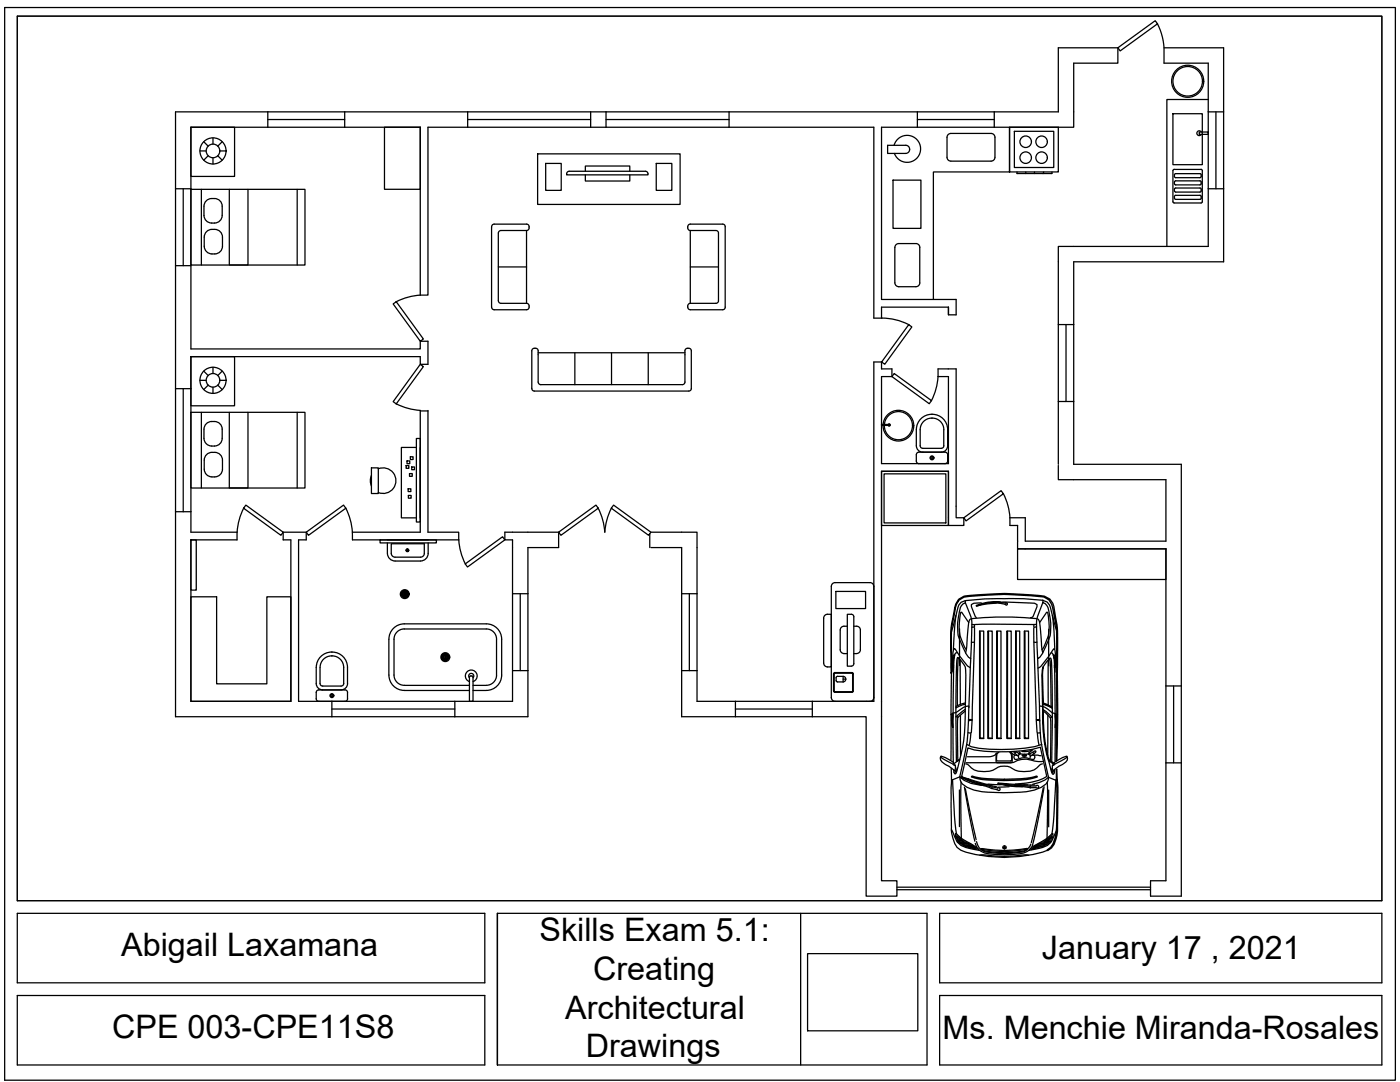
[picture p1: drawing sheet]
<svg xmlns="http://www.w3.org/2000/svg" width="279mm" height="216mm" viewBox="0 0 279 216" stroke-linecap="round" stroke-linejoin="round" font-family="sans-serif">
<defs><g id="words">
<g font-size="6.5">
<text x="24.2" y="190.7">Abigail Laxamana</text>
<text x="107.7" y="187.8">Skills Exam 5.1:</text>
<text x="207.9" y="191.4">January 17 , 2021</text>
<text x="118.4" y="195.6">Creating</text>
<text x="112.8" y="203.3">Architectural</text>
<text x="22.4" y="207">CPE 003-CPE11S8</text>
<text x="188.1" y="207.3">Ms. Menchie Miranda-Rosales</text>
<text x="116.9" y="211">Drawings</text>
</g>
</g></defs>
<!-- layer: 0 -->
<g fill="none" stroke="#000" stroke-width=".25">
<path d="M.9 1.5h277.6v214h-277.6zM3.5 3.2h272.3v176.5h-272.3zM231 4.8l-7.4 5.4-.5-.7 7.4-5.4a10.7 10.7 0 0 1 1.8 5.4v3.1h8.8v36.6h-29.9v43.4M232.3 9.5h11.9v42.7h-29.9v40.4h21.5v86.2h-6.2v-3.1h3.1v-66.2M241.1 19.9h-8.2v29.3M35 37.7h3.1M36.6 37.7v15.3M38.1 25.4v44.2h45.8v-1.5h1.5v4.6h-1.5v-1.5h-45.8M38.1 37.8h22.8v15.1h-22.8zM38.1 25.4h8.7v9.8h-8.7zM38.1 25.4h45.8M39.9 30.1h1.2"/>
<path d="M40.2 37.8v15.1M40.7 28.3l.8 .9M41.3 39.9a1.86 1.86 0 0 1 3 1.2v1.9a1.84 1.84 0 0 1-1.8 1.5 1.84 1.84 0 0 1-1.8-1.5l.1-2.3zM41.5 31.1l-.8 .9M42.5 27.5v1.3M42.5 31.5v1.2M43.5 31.1l.8 .9M43.9 30.1h1.2M44.3 28.3l-.8 .9M45.8 37.8v15.1h3.7v-15.1M53.4 22.3v3.1M53.4 23.9h15.4"/>
<path d="M59.3 37.8v15.1M68.8 22.3v3.1M76.7 25.4h7.2v12.4h-7.2zM83.9 25.4v33.5M93.3 22.3v3.1M93.3 23.9h24.6M107.3 30.7h28.4v10.1h-28.4zM108.9 32.6h3.1v5.4h-3.1zM113.3 34.2h15.5a.56 .56 0 0 1 .5 .7h-16.2l.1-.5zM116.8 34.9v1.2h8.9v-1.2M116.8 34.2v-1.1h8.9v1.1M117.9 22.3v3.1"/>
<path d="M120.9 22.3v3.1M120.9 23.9h24.6M131 32.6h3.1v5.4h-3.1zM145.5 22.3v3.1M178.2 35.9h5.6v9.7h-5.6zM178.4 29a2.69 2.69 0 0 1 4.1-1.5 2.69 2.69 0 0 1 .2 4.3 2.69 2.69 0 0 1-4.2-1.2M181.5 29.8h.1M181.5 29.8a.75 .75 0 0 0-.7-.8h-3.7v1.6h3.7M181.5 29.8a.77 .77 0 0 1-.7 .8M183.1 22.3v3.1M183.1 23.9h15.3M189.2 26.9l.6-.3h8a.77 .77 0 0 1 .8 .8v4a.77 .77 0 0 1-.8 .8h-8a.77 .77 0 0 1-.8-.8v-4z"/>
<path d="M198.4 22.3v3.1M201.5 25.4v8.9h-15.2v25.5M201.5 25.4h9.7v8.9h-9.7zM202.4 26.2h7.9v7.2h-7.9zM203 34.3v.3h3.4M204.7 34.3v.3M206.4 34.3v.3h3.5v-.3M208.3 34.3l-.1 .3M234.1 22.7h5.8v10.2h-5.8zM234.3 33.8h5.4M234.3 33.8l-.2 .3v6.1l.2 .3h5.4l.2-.1 .1-6.3-.3-.3M234.4 34.9l.2-.3h4.9l.2 .3"/>
<path d="M234.4 35.2l.2 .3h4.9l.2-.3M234.4 34.9v.3M234.4 36.2l.2-.1h4.9l.2 .1v.4l-.2 .3h-4.9l-.2-.1zM234.4 37.6l.2-.1h4.9l.2 .1v.5l-.2 .2h-4.9l-.2-.1zM234.4 39.1l.2-.1h4.9l.2 .1v.4l-.2 .3h-4.9l-.2-.1zM239.3 26.3h1.8v.5h-1.8zM239.7 34.9v.3M239.8 26.3a.48 .48 0 0 0-.8-.1 .48 .48 0 0 0 0 .7 .48 .48 0 0 0 .8-.1M241.1 22.3h3.1M241.1 37.7h3.1M242.7 22.3v15.4M35 53h3.1"/>
<path d="M42.3 50.7h.6M42.3 50.7a1.54 1.54 0 0 1-1.5-1.6v-1.8a1.87 1.87 0 0 1 1.3-1.6 1.87 1.87 0 0 1 2 .7 4.4 4.4 0 0 1 0 3.6l-.7 .6-.5 .1M83.9 58.9h1.5v-33.5h89v38.1a12.9 12.9 0 0 1 7 1.3M83.9 58.9l-2.8 .5-2 .8M98.1 45.2v16.1M98.1 45.2l.1-.2 .4-.3h6.5l.2 .1 .3 .4M99.5 46.5v13.5M99.5 53.3h5.6M105.1 46h-5.1l-.5 .2v.3M105.1 46v14.5M105.6 45.2v.3M105.6 45.5l-.3 .4-.2 .1"/>
<path d="M137.8 46h5.1l.4 .2 .1 13.8-.3 .5h-.2h-5.1M137.8 53.3h5.6M137.8 46v14.5M137.8 46a.65 .65 0 0 1-.6-.6 .65 .65 0 0 1 .6-.7h6.4l.3 .1 .2 .4v16.4l-.5 .2h-6.4a.59 .59 0 0 1-.6-.8M178.6 49.4v7M178.6 49.4a.77 .77 0 0 1 .8-.8h3.4a.77 .77 0 0 1 .8 .8M183.6 49.4v7a.77 .77 0 0 1-.8 .8h-3.4a.79 .79 0 0 1-.8-.8M35 77.6h3.1M36.6 77.6v24.5M38.1 71.2h8.7v9.8h-8.7zM38.1 71.2v35h9.2M39.9 75.9h1.2"/>
<path d="M40.7 74.1l.8 .8M41.5 76.9l-.8 .8M42.5 73.3v1.2M42.5 77.3v1.2M43.5 76.9l.8 .8M43.9 75.9h1.2M44.3 74.1l-.8 .8M78.5 60.7l.6-.5 5.4 7.4-.6 .5zM83.9 72.7l.6 .5-5.4 7.4-.6-.5zM98.1 61.3l.1 .3 .4 .2h6.5l.2-.1 .3-.4M99.5 60l.2 .5h.3h5.1M105.1 60.5l.4 .3 .1 .2"/>
<path d="M105.6 61v.3M106.9 69.5l.4 .2 .1 .3v6.2l.1 .3 .4 .3h28.3l.2-.1 .3-.5v-6.2a.65 .65 0 0 1 .6-.5 .65 .65 0 0 1 .7 .5v7.5l-.1 .3-.4 .2h-30.9l-.4-.2-.1-.3v-7.5a.57 .57 0 0 1 .8-.5M107.4 70.4h14.6v6.4M114.7 70.4v6.4M122 70.4h14.7M129.4 70.4v6.4M137.8 60.5l-.5 .3v.2M178.5 74.5l7.4 5.4-.4 .7-7.5-5.5zM181.4 64.8l.6 .4-5.4 7.5-.7-.5zM187.2 75.1l-.3 2.2-1 2.6M187.2 75.1v-1.5h3.6v29.7h1.6v1.5h-3.1v-10.8h-13.4v81.7h3.1v3.1h-6.1v-35.8h-10.8M187.2 75.1h2.1v17.4h-13.4v-17.4h2.1v-1.5h-2.1v-1.4h-1.5v67.7h-35.3v-33.7h-9.2"/>
<path d="M189.3 61.3v1.5h1.5v-3h-14.9v-34.4h38.4v-12.8h8.8v-3.1h-11.9v12.8h-176.2v120.7h70.4v-33.7h6.1v-3.1h-10.7v1.5h1.5v32.2h-42.7v-32.2h1.5v-1.5h-4.6v1.5h1.5v32.2h-19.9v-32.2M189.3 61.3h-13.4v2.2M189.3 61.3v1.5M211.2 64.8h3.1M212.7 64.8v15.3M38.1 82.3h22.8v15.1h-22.8zM40.2 82.3v15.1M41.3 84.4a1.86 1.86 0 0 1 3 1.2v1.9a1.84 1.84 0 0 1-1.8 1.5 1.84 1.84 0 0 1-1.8-1.5l.1-2.3zM41.4 90.6a1.86 1.86 0 0 1 3 1.2v1.8a1.84 1.84 0 0 1-1.8 1.6 1.84 1.84 0 0 1-1.8-1.6v-2.3zM45.8 82.3v15.1h3.7v-15.1M59.3 82.3v15.1M74.1 93.4h1.4v5.1h-1.4z"/>
<path d="M74.1 94.9l-.2 .8 .2 1.3M75.5 93.5a2.56 2.56 0 0 1 3.5 2.4 2.56 2.56 0 0 1-3.5 2.4M79.1 80.6l2 .8 2.8 .5M81 92.9h.6v.6h-.6zM81.2 92h.6v.5h-.6zM81.4 97.5h.6v.6h-.6zM81.5 98.9h.6v.5h-.6zM81.7 94.5h.6v.5h-.6zM81.9 91.1h.5v.6h-.5zM82.2 93.2h.5v.5h-.5zM83.1 87.5h.8v16.7h-.8zM83.1 89.3h-3v14h3"/>
<path d="M83.9 89.3v14M83.9 81.9v24.3h-13.6v1.5h21.2M83.9 82h1.5M85.4 81.9v24.3h6.1v1.5M175.9 84.7l1.6 .1-1.6 .1zM175.9 94h13.4v10.8h-13.4zM176.4 94.6h12.4v9.7h-12.4zM177.3 84.7l.2-.1 .2 .2-.2 .2-.2-.1M177.4 84.7l.2 .1-.3 .1M183.4 90.2l5.5 .1 .2 .4v1.3v.3l-.5 .2M183.4 90.2l-.5 .3v.2v1.6l.5 .2M184.1 84.3a2.36 2.36 0 0 1 2.7-.8 2.36 2.36 0 0 1 1.6 2.2v3.2l-.3 .5h-4.2l-.3-.5v-3.2l.1-.5z"/>
<path d="M184.2 90.2a1.28 1.28 0 0 1-1.3-1.3v-3.2a3.1 3.1 0 0 1 3.1-3 3.1 3.1 0 0 1 3.1 3v3.3a1.28 1.28 0 0 1-1.3 1.2M186 91.1v.5M200.2 98.5l1 2.7 .4 2.1M211.2 92.9v2.8h21.5v12.3h-28.1v-4.7h-3.1M211.2 80.1h3.1M35 102.1h3.1M38.1 119.1h5.1v17.4h10.1v-17.4h4.7v20.8h-19.9zM38.1 107.7h1.1v10.1h-1.1zM47.3 106.2v1.5h-9.2M48.6 101.4l-.8 2-.5 2.8M49.1 100.8l7.4 5.4-.4 .6-7.5-5.4zM61.1 106.2l7.5-5.4 .4 .6-7.4 5.4z"/>
<path d="M69 101.4l.8 2 .5 2.8M75.9 107.7h11.2v.6h-11.2zM77.3 108.3v2.1a1.54 1.54 0 0 0 1.5 1.6l5.1-.1a1.53 1.53 0 0 0 1.5-1.5v-2.1M78.1 108.5h6.6v1.9a.77 .77 0 0 1-.8 .8h-5a.77 .77 0 0 1-.8-.8zM91.6 107.7l.5 2.8 .8 2M92.8 112.5l7.5-5.4 .5 .6-7.5 5.4zM102.3 118.5h3.1M103.8 118.5v15.3M111.5 106.2l7.4-5.4 .5 .6-7.5 5.4zM119.4 101.4l.8 2 .5 2.8 .5-2.8 .8-2M122.4 100.8l7.5 5.4-.5 .6-7.4-5.4zM129.7 106.5v2.8"/>
<path d="M129.9 109.3h6.1v33.7h26.1M136 118.5h3.1M137.6 118.5v15.3M166.7 116.3l6.9-.1a.77 .77 0 0 1 .8 .8M166.7 116.2a.77 .77 0 0 0-.8 .8v22.2a.77 .77 0 0 0 .8 .7M166.8 118h5.9v3.4h-5.9zM191.3 119.6l1.1-.7a60.8 60.8 0 0 1 16 0 2.94 2.94 0 0 1 2 2.9 29.3 29.3 0 0 1 .7 8.7v13.3l-.2 8-.1 .1 .1-21.4a26.8 26.8 0 0 0-1-9.9l-.6-.9-1-.6a62.8 62.8 0 0 0-15.9 0 3 3 0 0 0-1.8 2.9 23.8 23.8 0 0 0-.7 8.4v3.6l-.1 .3v-3.9a26.2 26.2 0 0 1 .9-9.9zM192.4 103.3l7.4-5.4 .4 .6-7.4 5.4zM192.7 119.8a1.94 1.94 0 0 0-1.6 1.9l-1.2 4.4M192.7 119.8v.5l.2 .6a8.2 8.2 0 0 1 1 5.4l-.5 14.9M201.5 103.3v1.5h1.6v4.7h29.6M203.1 109.5h29.6v6.1h-29.6z"/>
<path d="M208.1 119.8a2.07 2.07 0 0 1 1.7 1.9l1.1 4.4M208.1 119.8l-.2 1a8.5 8.5 0 0 0-1 5.5l.2 5.1h.1a9.7 9.7 0 0 0 2.4-8.1l-.3-1.3a1.93 1.93 0 0 0-1.2-1.8M208.1 119.8l-3.8-.3-2.8-.1-5 .1-3.8 .3M63.6 139.9h-.2l-.3-.5 .1-1.5 .4-.2h5.5l.3 .5v1.2l-.1 .3-.5 .2M64.4 137.7a1.28 1.28 0 0 1-1.3-1.3v-3.2a3.1 3.1 0 0 1 3.1-3.1 3.1 3.1 0 0 1 3.2 3.1v3.2a1.25 1.25 0 0 1-1.3 1.3M64.7 131.4a2.37 2.37 0 0 1 2.5-.3 2.37 2.37 0 0 1 1.4 2.1v3.2l-.3 .4-3.9 .1-.3-.1-.2-.4v-3.2a2.3 2.3 0 0 1 .8-1.8zM66.2 138.5v.6M66.2 139.9v3.1M77.6 127.6v7.1M77.6 127.5a3.1 3.1 0 0 1 3.1-3h16.4a3.1 3.1 0 0 1 3 3.1v7.1a3.1 3.1 0 0 1-3 3.1h-2.7M77.6 134.7a3.1 3.1 0 0 0 3.1 3.1h13M80.7 125.5h16.3"/>
<path d="M80.7 125.5a2.05 2.05 0 0 0-2.1 2v7.2a2.05 2.05 0 0 0 2.1 2l13 .1M90.8 139.9v3.1M93.7 135.1l.1-.2h.4l.2 .2M93.7 135.1v4.8h.7v-4.8M93.7 135.2a.51 .51 0 0 1 0-.7 .51 .51 0 0 1 .7 0 .51 .51 0 0 1 0 .7M93.7 136a1.18 1.18 0 0 1-.6-1.8 1.18 1.18 0 0 1 1.9 0 1.18 1.18 0 0 1-.6 1.8M97.1 125.5a2.03 2.03 0 0 1 2 2.1v7.1a2.05 2.05 0 0 1-2 2l-2.7 .1M102.3 133.8h3.1M136 133.8h3.1M146.8 139.9v3.1M162.1 139.9v3.1M164.6 122.8l.5-.2h.8v10.5h-.8a.77 .77 0 0 1-.7-.8v-9z"/>
<path d="M166.6 134.2h3.4l.3 .3v3.5l-.3 .1h-3.4M166.6 134.3h3.4l.2 .2M166.6 134.2l-.3 .3 .1 3.4 .2 .2M166.6 134.3l-.1 .2v3.4l.1 .1M167 135h1.3v1.1l-1.3-.1-.1-.8zM168.3 135.5h.5M168.3 135a.55 .55 0 0 1 .5 .5 .55 .55 0 0 1-.5 .6M168.4 125h.7M168.4 124.9a.77 .77 0 0 0-.7 .8v3.9a.77 .77 0 0 0 .7 .8h.7M169.1 122.6h1l.3 .5v9.3l-.3 .5h-.2h-.8zM170.2 134.5v3.4M170.2 137.9l-.2 .1h-3.4"/>
<path d="M170.4 125h.5M170.9 124.9a.77 .77 0 0 1 .8 .8M171.7 125.7v3.9M171.7 129.6a.77 .77 0 0 1-.8 .8h-.5M174.4 139.2a.77 .77 0 0 1-.8 .7M190.2 130.8l.3-.1a4.4 4.4 0 0 0-.2 2.6h-.1a3.6 3.6 0 0 1 0-2.3zM190.8 122.8l-.5 6.8M191.1 130.2l-.4 .1a9.5 9.5 0 0 0-.4 4.1l-.1 7.8M191.3 131.3l-.2 3.4v6.1M191.5 125.5v7.3M191.6 131.6l.1 8.9M192.7 120.3a1.81 1.81 0 0 0-1.2 1.7 10.2 10.2 0 0 0 0 5.6l1.3 2.8 .5 .7 .4 .3"/>
<path d="M193.3 124.2l-1.4-2h-.2a8.8 8.8 0 0 0 1.1 7.4M193.6 133.2l-.5-.3-2.7-3.5-.2 .9-.1 3.7-.2 .6-.1 7.9M193.9 123.4l-.3 .2a24.5 24.5 0 0 0-.7 6l-.2 .7M194 125.2l.1-.1 .4 .2-.5 18.5-.1 2.3-.3 .2-.4-.1M194 123.4l4.8-.3h3.2l4.8 .3M194 124.6h.5v.5M194.5 128.1h-.6M194.5 124.6h11.8M195.5 125.9h.8v21.5M195.5 125.9l.1 21.4 .7 .1h-.8zM195.8 120.3l-1.4 .1-.5 .2a6.3 6.3 0 0 0 .9 2.6M197.2 125.9l.1 21.4 .7 .1h-.8z"/>
<path d="M197.5 120.2l-.9 .2M197.6 120.3l2.1-.1v-.1h-1.4a9.5 9.5 0 0 0-3.5 .7l.1 .1 2.5-.6M197.7 120.3h2.2M198.8 120.3l-2.2 .3-1.7 .3M199 125.9v21.4l.8 .1h-.8zM199.8 120.3h1.2v.3l-.1 .2-.3-.2-1.3-.3M199.9 120.1l6.5 .3 .6 .2-.1 .5-.7 1.8-.1 .2-.4 .1M200.8 120.4l-.1 .1M201 125.9l.1 21.4 .7 .1h-.8zM202.7 125.9l.1 21.4 .7 .1h-.8zM204.4 125.9l.1 21.4 .8 .1h-.9zM206.4 128.1h.5"/>
<path d="M206.8 124.6h-.5v.4M206.9 125.2l-.2-.1-.4 .2 .5 18.5 .2 2.3 .3 .2 .3-.1M206.9 123.4l.4 .2a24.5 24.5 0 0 1 .7 6l.1 .7M207.1 131.4l.4 9.4M207.2 133.3l.5-.3 2.7-3.6 .2 1 .1 3.6 .2 .4M207.5 124.2l1.4-2h.2a8.8 8.8 0 0 1-1.1 7.4M208.2 133.1l-.1 1.6 .1 5.7h-.1v1.3l.1 .2a29.9 29.9 0 0 0 1.2 9.7l.8 .6 .1 .3a2.32 2.32 0 0 1-1.5-2.2 46.9 46.9 0 0 1-.7-9.7l-.2-5.8zM209.2 131.7v9M209.3 125.6v7.3M209.5 131.4l.1 1.8 .2 7.8M209.5 131.4h.2a192.9 192.9 0 0 1 .2 20.4M209.5 131.4l-1.3 1.7"/>
<path d="M209.8 130.3h.2a5.7 5.7 0 0 1 .5 3.2l.1 18.3M210 122.8l.5 6.6M210.2 130.7a.45 .45 0 0 1 .4 .6 2.65 2.65 0 0 1-.2 2 4.4 4.4 0 0 0-.2-2.6zM232.7 136.9h3.1M234.2 136.9v15.3M66.2 141.5h24.6M146.8 141.5h15.3M187.7 151.1l3 1.7M189.8 142.5v9.1M189.8 142.5l.5-.2a2.14 2.14 0 0 0 1.6-.9l.8-.4 .7-.1a48.7 48.7 0 0 1-1.9 14.1l-1.4 .6-.2-.1M189.8 153.3l.1 10.6a8 8 0 0 0 1.1 5.2l.8 .6a26.8 26.8 0 0 0 17.2 0M190.1 142.5h.1v2.6l-.3-.7z"/>
<path d="M190.1 155.6l.4 7.2 .4 3.5M190.2 142.3v9.8M191.1 153.2l-.3 .9-.2-.4a1.08 1.08 0 0 0-.3-1.3v-.3a5.8 5.8 0 0 0-2.5-1.2 .86 .86 0 0 0 .2 1.2l2.6 1.7M191.1 143.2v8.6M191.5 157.6v7.3M191.5 151.5l-.6 .5-.1-15.1 .1-4.6 .2-1.1a3.8 3.8 0 0 1 1.7 3.5 96.2 96.2 0 0 1-.7 14.6l-1.4 5.1h-.2l-.2-.8M191.5 151.6l-1 .7M191.5 155l.9 .7 1.4 .6 2.1 .4M191.6 155a2.09 2.09 0 0 0 1.4 2.1 12.4 12.4 0 0 0 5.6 1l1.8 .1a25.6 25.6 0 0 0 6-.6l1.4-.5a2.09 2.09 0 0 0 1.4-2.1M191.7 142.8v8M191.8 156.1l.1 11.1M191.8 155.1l.5 .1"/>
<path d="M192.1 155l-.2-.1 1.3-5.7a25.4 25.4 0 0 0 10.6 .6l2.2-.3 1.6-.4 1.3 5.8a13.3 13.3 0 0 1-6.3 1.6M192.3 155.4v-.2l4.3 1.4M192.3 155.4l-.5-.2 .1-.2 1.4 .4-.1 .3M192.3 155.4l.9 .3M192.5 157.1l2.1 10.8M192.6 141.9l-1.5 1.3M192.6 141.6l-1.8 1.4h.3v.2M192.6 140.3l-1.8 .7M192.7 157.4l2.1 10.1M192.7 140.5l-1.9 .7M192.7 152.4l.4 .1a3.8 3.8 0 0 0 3.3 1.5 4 4 0 0 0 2.8-.9 3.3 3.3 0 0 1 3.4 .6 4.3 4.3 0 0 0 5.1-1.2l.3-.1M192.9 155.6l1.1 .5 2.4 .7"/>
<path d="M193 148.5l.8 .5a35.9 35.9 0 0 0 12.7 0l1.4-.5M193.2 155.7l2.3 .8M193.3 155.4l5.6 1.6M193.4 143.6l.6 .1h-.5l-.1 .2zM193.7 146.3l-.3 2.3M194 154.8a29.1 29.1 0 0 0 9.7 .6l1.9-.2 1.3-.4 .1 .2a26.8 26.8 0 0 1-9.8 .6l-2.7-.4-.6-.2zM195.7 156.4l-.1 .1M195.8 156.6l2.1 .7 .1-.3 1.1 .2M195.9 156.5l2 .5M195.9 156.5l-.9-.3v.1l.9 .3M195.9 156.5l-.1 .1M196.2 156.5l1.3 .2"/>
<path d="M197.2 156.5l2.4 .1M197.2 147.4v-21.5h.8v21.5M198.8 150.3l-.3 .4-.8 .3h-4.6M199 147.4v-21.5h.8v21.5M199.1 157.3a.29 .29 0 0 1 .4-.1 .29 .29 0 0 1 .1 .4 .34 .34 0 0 1-.6 0l-1.1-.3M199.2 156.3l.5 .1M199.3 150.1a1.42 1.42 0 0 0-.4 1.6l2.9 .1a1.73 1.73 0 0 0-.3-1.7M199.7 156.5l1 .1M200.3 156.6l1.2 .3 2.6 .1M200.7 156.5l3.5 .2M200.7 156.7l2.4 .2M200.7 156.3l4.9 .4"/>
<path d="M200.7 156.4l-1.5-.1v.2h1.5M200.7 156.4v.3M201 147.4v-21.5h.8v21.5M201.4 157l-2.3 .1M201.7 150.1l.3 .4v1.6l-3 .1-.2-.3a1.89 1.89 0 0 1 .2-1.7M201.9 150.2l.6 .4M202.4 150.1l.8 .8 .1 .3M202.7 147.4v-21.5h.8v21.5M202.8 150.1l-.3 .2M202.8 150h.1M202.9 150.1a.41 .41 0 0 0 .7 .1M203.2 156.8v.1"/>
<path d="M203.3 150.4h.3M203.4 150l.4 .5h.6M203.4 150.3l-.2 .6M203.4 156.9l.1-.1 2.1 .1M203.5 156.8l-1-.1v.1l1 .1M204 150.6h.7a.24 .24 0 0 1 0 .3 .24 .24 0 0 1-.4 0h-.2zM204 150.8h.8M204.4 147.4v-21.5h.9v21.5M205.1 156.6l-1.3 .2M205.2 150.5h.4M205.3 150.3l.3 .1 1-.6 .1 .2-1 .9-.1 .3M205.5 150.4v.2l.1 .3"/>
<path d="M205.6 156.8v.4l-2.2-.3M205.7 156.8h1.1a.29 .29 0 0 1 .3-.1 .29 .29 0 0 1 .2 .3 .33 .33 0 0 1-.5 .2h-1.2M205.9 149.8l-.7 .6-.8 .1M205.9 150.7a.45 .45 0 0 1 .6 .3 .45 .45 0 0 1-.2 .5h-.4a3.4 3.4 0 0 0-3 0h-.3a.45 .45 0 0 1-.3-.6 .45 .45 0 0 1 .7-.2M206.1 150.1l.3 .2M206.2 149.6l-1.1 .3h-1.1M206.3 150.7l1.5 .1M206.5 156.6h-.9M206.9 143.6h.4l.2 .3zM207 146.3l.4 2.3M208 152l-1.5-.1a4.5 4.5 0 0 0-4.3 .2l-9.4 .1M208.1 140.5l1.9 .8"/>
<path d="M208.1 141.6l1.9 1.5h-.3l-.1 .1M208.1 140.3a3.3 3.3 0 0 1 1.9 .9l-1.9-.8zM208.2 157.2l-2.4 10.9M208.2 141.9l1.4 1.3M208.4 157l-2 10.3a2.88 2.88 0 0 1-1.1 2.4M209 156.1v11.1M209.1 142.8v8.1M209.3 155.1l-.8 .5-1 .5-1.4 .4M209.3 151.8l.8 2.7a.65 .65 0 0 0 .4-.8M209.3 157.6v7.4M209.6 143.2l.1 8.4M209.7 153.3l.3 .9 .2-.4"/>
<path d="M210.1 153.7a1.08 1.08 0 0 1 .3-1.3v-.3a6 6 0 0 1 2.5-1.2 .88 .88 0 0 1-.2 1.2l-2.6 1.7M210.6 142.5l.2 .1 .1 1.1-.1 1.2-.2 .2zM210.7 155.6l-.4 7.2-.4 3.5M210.8 153.6l.1-.1a89.4 89.4 0 0 1 .1 13.1 3.8 3.8 0 0 1-1.9 3.1l-.1-.1a4.3 4.3 0 0 0 1.8-3.7l.1-7.8zM211 142.6l-.5-.2a1.68 1.68 0 0 1-1.4-.9l-.6-.4-1.1-.2a48.3 48.3 0 0 0 1.9 14.2l1.4 .6 .2-.1M213 151.1l-3 1.7M232.7 152.2h3.1M179 177.5h50.6M179 177h50.6M190.8 167.2l-.1-.9 1.5 1.2 2.1 1.2 1 .8M190.9 166.9l1.7 1.4h.8l-.1 .4 1.4 .5-.2 .1-2.4-.7 .2-.5-.2-.1-.3 .1a1.83 1.83 0 0 1-.9-1.2zM191 166.6v1l.2 .6"/>
<path d="M191.2 166.8l.1 1 .2 .5M191.4 167l.3 1.4M191.7 167.2l.3 1.4M191.9 167.4l.3 1.3M192.1 167.6l.4 1.3M192.3 167.7l.4 1.3M192.6 167.9l.4 1.2M192.8 168l.5 1.1M193.1 168.1l.5 1.1M193.3 168.3l.5 .9M193.5 168.4l.6 .9M193.8 168.5l.6 .9"/>
<path d="M194 168.7l.7 .7M194.3 168.8l.7 .7M194.6 168.3l.4 .8 .5 .6M194.9 167.9l.4 1.2 .6 .5M195.5 170.6h.3a35.9 35.9 0 0 0 9.2 0h.3M195.8 169.3a29.3 29.3 0 0 0 9.3 0l-.5 .5a15.5 15.5 0 0 1-7.7 .2l-.5-.1zM200.5 168.8v.3l-.3 .1M200.5 169.1l.3 .1M204.7 169.6a2.03 2.03 0 0 1-1.6 .4 15.2 15.2 0 0 1-6.9-.4M204.9 169.3a2.43 2.43 0 0 1-1.7 .4 18 18 0 0 1-7.4-.3M205.7 168.4l-.4 .8-.5 .4M206.4 168.8l.6-.1 .4-.4h.8l1.7-1.4-.7 .8v.4h-.7v.7l-.7 .1-.6-.1-.9 .5z"/>
<path d="M206.5 168.8l-.7 .7M206.8 168.7l-.7 .8M207 168.6l-.6 .8M207.2 168.4l-.5 .9M207.5 168.3l-.6 1M207.7 168.2l-.5 1M208 168l-.5 1.2M208.2 167.9l-.4 1.2M208.4 167.8l-.3 1.2M208.7 167.6l-.4 1.3M208.9 167.4l-.4 1.4M209.1 167.2l-.3 1.4"/>
<path d="M209.3 167l-.3 1.5M209.6 166.8v.5l-.3 1M209.8 166.6v1.1l-.3 .5M210 167.3l.1-1h-.2l-1.3 1.2-2.4 1.4-.7 .6M210.9 165.5l-.6 1.5a3.3 3.3 0 0 1-3 2.3l-.7 .1a4.3 4.3 0 0 0-2.3 .8 19.4 19.4 0 0 1-8.1-.2 3.3 3.3 0 0 0-2.1-.6 5.3 5.3 0 0 1-3.1-1.4l-1.1-2.4M3.5 182.2h93.3v13.9h-93.3zM3.5 198.6h93.3v13.9h-93.3zM99.3 182.2h85.7v30.3h-85.7M159.8 182.2v30.3M161.2 190.3h22v15.4h-22zM187.5 182.2h88.3v13.9h-88.3zM187.5 198.6h88.3v13.9h-88.3z"/>
<path d="M99.3 212.5v-30.3v30.3"/>
<circle cx="237" cy="16.2" r="3.2"/>
<circle cx="237" cy="16.2" r="2.95"/>
<circle cx="42.5" cy="30.1" r="2.61"/>
<circle cx="42.5" cy="30.1" r="1.36"/>
<circle cx="204.7" cy="31.5" r="1.15"/>
<circle cx="204.7" cy="28.3" r="1.15"/>
<circle cx="207.9" cy="31.5" r="1.15"/>
<circle cx="207.9" cy="28.3" r="1.15"/>
<circle cx="42.5" cy="75.9" r="2.61"/>
<circle cx="42.5" cy="75.9" r="1.36"/>
<circle cx="179.3" cy="84.9" r="3.1"/>
<circle cx="179.3" cy="84.9" r="2.81"/>
<circle cx="186" cy="91.4" r=".39"/>
<circle cx="186" cy="91.4" r=".26"/>
<circle cx="80.2" cy="118.5" r=".09"/>
<circle cx="80.2" cy="118.3" r=".09"/>
<circle cx="80.2" cy="118.8" r=".09"/>
<circle cx="80.3" cy="118.1" r=".09"/>
<circle cx="80.3" cy="119" r=".09"/>
<circle cx="80.4" cy="118.5" r=".1"/>
<circle cx="80.5" cy="118.8" r=".1"/>
<circle cx="80.5" cy="118.3" r=".1"/>
<circle cx="80.5" cy="118" r=".09"/>
<circle cx="80.5" cy="119.1" r=".09"/>
<circle cx="80.8" cy="118.5" r=".88"/>
<circle cx="80.8" cy="118.9" r=".1"/>
<circle cx="80.8" cy="117.9" r=".09"/>
<circle cx="80.8" cy="119.2" r=".09"/>
<circle cx="80.8" cy="118.2" r=".1"/>
<circle cx="80.8" cy="118.5" r=".11"/>
<circle cx="81" cy="118" r=".09"/>
<circle cx="81" cy="119.1" r=".09"/>
<circle cx="81" cy="118.8" r=".1"/>
<circle cx="81" cy="118.3" r=".1"/>
<circle cx="81.1" cy="109.8" r=".03"/>
<circle cx="81.1" cy="109.7" r=".03"/>
<circle cx="81.1" cy="109.9" r=".03"/>
<circle cx="81.1" cy="118.5" r=".1"/>
<circle cx="81.2" cy="109.7" r=".03"/>
<circle cx="81.2" cy="109.9" r=".03"/>
<circle cx="81.2" cy="109.8" r=".03"/>
<circle cx="81.2" cy="118.1" r=".09"/>
<circle cx="81.2" cy="119" r=".09"/>
<circle cx="81.2" cy="109.6" r=".03"/>
<circle cx="81.2" cy="110" r=".03"/>
<circle cx="81.3" cy="109.8" r=".27"/>
<circle cx="81.3" cy="109.7" r=".03"/>
<circle cx="81.3" cy="109.6" r=".03"/>
<circle cx="81.3" cy="109.9" r=".03"/>
<circle cx="81.3" cy="110" r=".03"/>
<circle cx="81.3" cy="109.8" r=".04"/>
<circle cx="81.4" cy="118.3" r=".09"/>
<circle cx="81.4" cy="118.8" r=".09"/>
<circle cx="81.4" cy="109.6" r=".03"/>
<circle cx="81.4" cy="110" r=".03"/>
<circle cx="81.4" cy="109.7" r=".03"/>
<circle cx="81.4" cy="109.9" r=".03"/>
<circle cx="81.4" cy="109.8" r=".03"/>
<circle cx="81.4" cy="118.5" r=".09"/>
<circle cx="81.5" cy="109.7" r=".03"/>
<circle cx="81.5" cy="109.9" r=".03"/>
<circle cx="81.5" cy="109.8" r=".03"/>
<circle cx="66.2" cy="138.8" r=".39"/>
<circle cx="66.2" cy="138.8" r=".26"/>
<circle cx="88.2" cy="131.1" r=".09"/>
<circle cx="88.3" cy="130.9" r=".09"/>
<circle cx="88.3" cy="131.4" r=".09"/>
<circle cx="88.4" cy="130.7" r=".09"/>
<circle cx="88.4" cy="131.6" r=".09"/>
<circle cx="88.5" cy="131.1" r=".1"/>
<circle cx="88.6" cy="131.4" r=".1"/>
<circle cx="88.6" cy="130.9" r=".1"/>
<circle cx="88.6" cy="130.5" r=".09"/>
<circle cx="88.6" cy="131.7" r=".09"/>
<circle cx="88.9" cy="131.1" r=".88"/>
<circle cx="88.9" cy="131.5" r=".1"/>
<circle cx="88.9" cy="130.5" r=".09"/>
<circle cx="88.9" cy="131.7" r=".09"/>
<circle cx="88.9" cy="130.8" r=".1"/>
<circle cx="88.9" cy="131.1" r=".11"/>
<circle cx="89.1" cy="130.5" r=".09"/>
<circle cx="89.1" cy="131.7" r=".09"/>
<circle cx="89.1" cy="131.4" r=".1"/>
<circle cx="89.1" cy="130.9" r=".1"/>
<circle cx="89.2" cy="131.1" r=".1"/>
<circle cx="89.3" cy="130.7" r=".09"/>
<circle cx="89.3" cy="131.6" r=".09"/>
<circle cx="89.4" cy="130.9" r=".09"/>
<circle cx="89.4" cy="131.4" r=".09"/>
<circle cx="89.5" cy="131.1" r=".09"/>
<circle cx="200.5" cy="169.1" r=".32"/>
</g>
<path d="M3.5 3.2h272.3v176.5h-272.3z" fill="none" stroke="#000" stroke-width=".2"/>
<use href="#words"/>
</svg>
